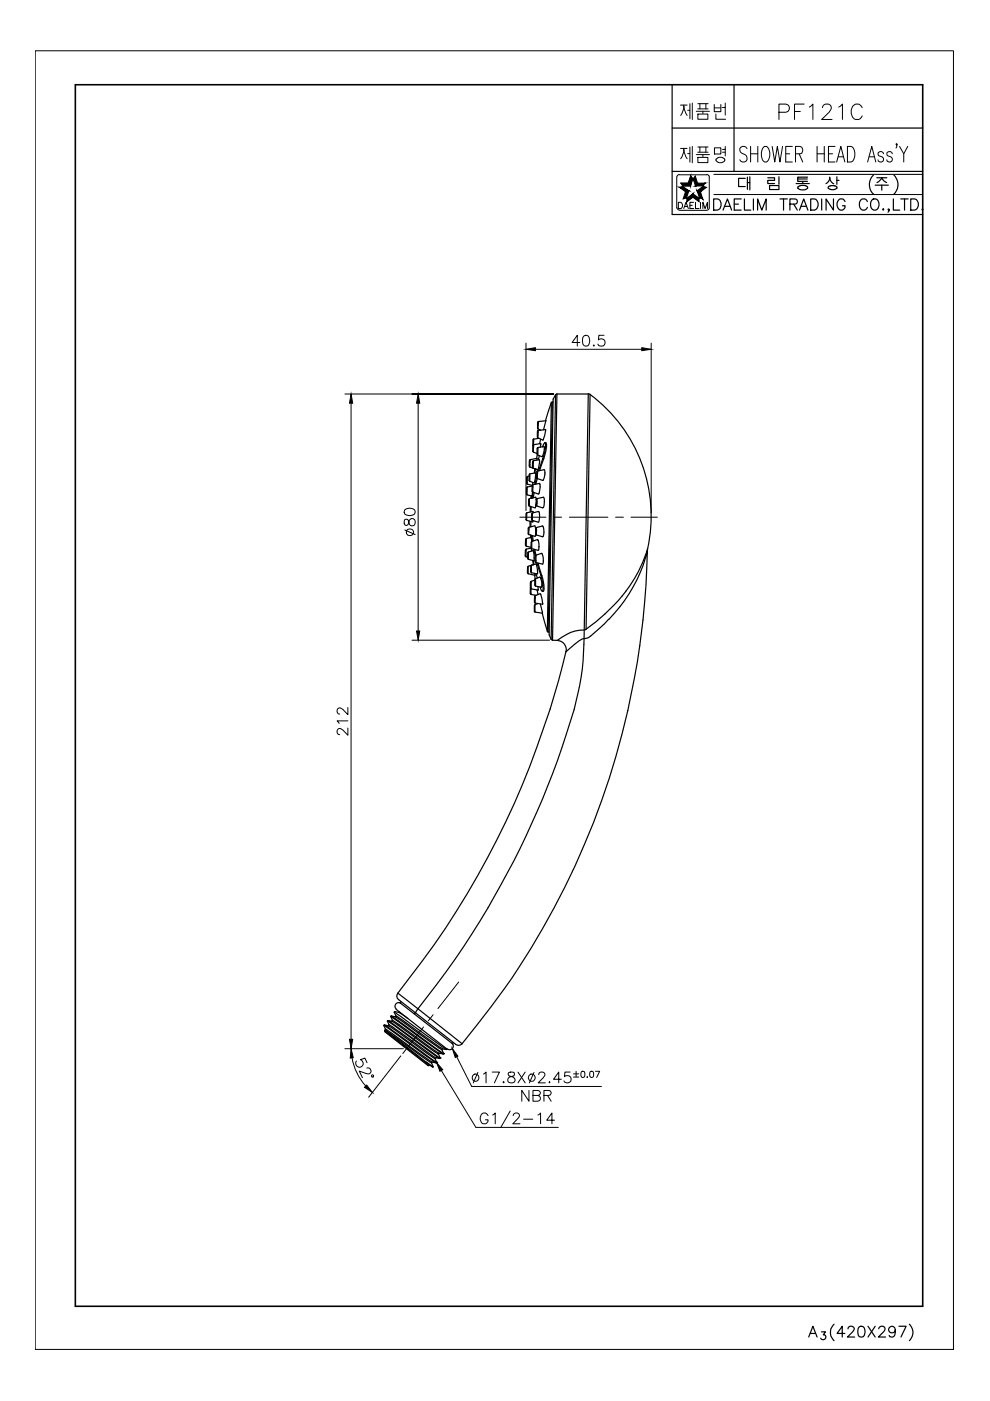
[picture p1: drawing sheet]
<svg xmlns="http://www.w3.org/2000/svg" width="210mm" height="297mm" viewBox="0 0 210 297" stroke-linecap="round" stroke-linejoin="round" font-family="sans-serif">
<defs><g id="words">
<text font-size="12.8" x="137.2" y="37.7">제품명</text>
<text font-size="10.1" x="137.2" y="26.5">제품번</text>
<text font-size="7.1" x="100.5" y="240.2">G1/2-14</text>
<text font-size="6.6" x="164" y="26.5">PF121C</text>
<g font-size="5.7">
<text x="88.9" y="114.7" transform="rotate(-90 88.9 114.7)">80</text>
<text x="74.8" y="157" transform="rotate(-90 74.8 157)">212</text>
</g>
<g font-size="5.3">
<text x="119.9" y="74.4">40.5</text>
<text x="98.8" y="230.7">17.8X 2.45</text>
<text x="109.4" y="234.6">NBR</text>
</g>
</g></defs>
<!-- layer: TXT -->
<path d="M16 18h179.6v259h-179.6z" fill="none" stroke="#000" stroke-width=".34"/>
<!-- layer: 0 -->
<g fill="none" stroke="#000" stroke-width=".21">
<path d="M7.5 10.8h194.7v275.3h-194.7zM143.5 37.5v6.6M150.4 37.5v6.6M151.4 37h44.2M143.5 44.1l.4 .4h.3M143.8 42.9h.5a.71 .71 0 0 1 .4 .7 .71 .71 0 0 1-.4 .6h-.5zM144.1 44.6h5.8M145 44.2l.5-1.3 .4 1.3M145.1 43.8h.7M146.3 43.5h.5M147.1 42.9h-.8v1.3h.8M147.5 42.9v1.3h.7"/>
<path d="M148.5 42.9v1.3M149 44.2v-1.3l.5 1.3 .5-1.3v1.3M150.4 44.1l-.3 .4h-.2M151.4 41.2h44.2M112.7 111.6h.1M123.3 227.2l.3-.1a.7 .7 0 0 1 .4 .7 .7 .7 0 0 1-.5 .6 .91 .91 0 0 1-.2-1.2zM124.4 228.4h.2zM125.2 227.2l.3-.1a.73 .73 0 0 1 .4 .7 .73 .73 0 0 1-.5 .6 .87 .87 0 0 1-.2-1.2zM126.3 227.1h.8l-.6 1.3"/>
</g>
<g fill="none" stroke="#000" stroke-width=".25">
<path d="M142.5 18v27.5h53.1M155.6 18v18.3M142.5 36.3h53.1M142.5 27.1h53.1M162.8 37.7h1.4v.5h-1.4v.7h1.4M163.2 39.3h2v.9h-2zM165.2 37.5v1.6M168.8 38.9h2.8M169.1 37.9h2.1M169.2 39.9l.4 .2M169.6 39.4l-.4 .2v.3M169.6 39.4l.9-.1 .7 .3"/>
<path d="M170.2 38.5v.4M171.2 39.6v.3M171.2 39.9l-.4 .2M171.2 37.6h-2.1v.9h2.1M175.1 38.9a1.37 1.37 0 0 0 .8-1.3l.3 .9 .6 .5M175.6 39.6v.3M175.7 39.9l.6 .3 .7-.1M176 39.4h1M176 39.4l-.3 .2M177 39.4l.4 .2M177.4 39.9l-.4 .2M177.4 39.6v.3"/>
<path d="M177.4 37.5v1.6M177.4 38.2h.5M185.2 37.1a2.73 2.73 0 0 0 0 4M185.6 39.3h2.8M185.9 37.7h2.1M187 39.3v1M188 38.7a1.67 1.67 0 0 1-1-1l-.5 .6-.6 .4M189.5 37.1a2.73 2.73 0 0 1 0 4M151.3 42.2a1.28 1.28 0 0 1 1.4 .5 1.28 1.28 0 0 1 0 1.5l-.6 .3h-.8zM153.3 44.5l.9-2.3 .9 2.3M153.6 43.7h1.2M155.7 43.3h.9"/>
<path d="M157.2 42.2h-1.5v2.3h1.5M157.8 42.2v2.3h1.4M159.7 42.2v2.3M160.6 44.5v-2.3l.9 2.3 .9-2.3v2.3M165.4 42.2h1.5M166.1 42.2v2.3M167.5 43.3l1.3-.1 .3-.3-.1-.5-.5-.2h-1v2.3M168.3 43.3l.8 1.2M169.5 44.5l.9-2.3 .9 2.3M169.6 40.2h1.2M169.9 43.7h1.1M171.9 42.2h.7a1.26 1.26 0 0 1 .9 1.2 1.26 1.26 0 0 1-.9 1.1h-.7z"/>
<path d="M174.2 42.2v2.3M176.7 42.2v2.3l-1.6-2.3v2.3M179.2 42.7a.87 .87 0 0 0-1-.5 .87 .87 0 0 0-.7 .9 1.04 1.04 0 0 0 .2 1.1 1.04 1.04 0 0 0 1.1 .2l.4-.4v-.4h-.6M183.9 42.7a.87 .87 0 0 0-1-.5 .87 .87 0 0 0-.7 .9 1.03 1.03 0 0 0 .2 1.1 1.03 1.03 0 0 0 1.2 .2l.3-.4M185 42.3a1.09 1.09 0 0 1 1.3 .3 1.09 1.09 0 0 1-.1 1.4 .85 .85 0 0 1-.9 .5 .85 .85 0 0 1-.7-.9 1.39 1.39 0 0 1 .4-1.3zM187.3 44.3l.1 .1-.1 .1zM188.5 44.4l-.1 .1-.1-.1 .1-.1 .1 .1-.2 .6M189.4 42.2v2.3h1.4M191 42.2h1.5M191.8 42.2v2.3M193.1 42.2h.8a1.26 1.26 0 0 1 .8 1.2 1.26 1.26 0 0 1-.8 1.1h-.8zM195.5 44.4l.1-.1 .1 .1-.1 .1z"/>
<path d="M112.2 98.8l.2 .2M112.4 97.5l1.4-.3v.4M112.4 97.5l-.1 1.5 1.2 .4M112.4 97.5h.1M112.4 97.4l-.1 .2-.1 1.2M112.9 97.9v1.2M112.9 99l.1 .2M113 93.3v2.3l.1 .2M113.1 97.7l1.3-.1-.1 1.2-.3 .8-1-.4zM113.1 97.7l-.1 .2M113.2 94.3l-.2 .1M113.2 93.1l-.2 .1"/>
<path d="M113.4 99.4l-.1 .9M113.5 99.4h.1M113.6 99.5l-.2 .8M113.9 96.3l.1 .1M113.9 96.4l-.1 .7M113.9 99.9l1.5-.3a2.63 2.63 0 0 1-.2 2.1l-.1 .2-1.2-.5zM113.9 91.5l.1 1.3M114 99.8l-.2 .2v1.2l-.4 1.5M114 89.5v1.3M114 90.8l.1 .1M114.1 94.9l-.2 .2-.1 1.2M114.1 94.9l1.3-.1-.1 1.2-.4 .8-.9-.4z"/>
<path d="M114.1 91.3l1.6-.2-.6 2.2-1-.4zM114.1 91.2l-.1 .2M114.1 89.4v1.5l.6 .3M114.1 89.4l1.7-.2-.6 1.9M114.1 89.4h.1M114.2 89.3l-.2 .2M114.3 92.9l-1.1 .2-.1 2.8 .7 .3M114.4 96.6l-.3 .9M114.7 94.1l-.1 .7M114.7 93.1l-.3 1M114.7 94l-1.6 .3M115 94.8l.6-.9v1.2l-.5 2.2"/>
<path d="M115.1 97.3l-.9 2.5M115.1 97.3h.2M115.3 97.3l-.9 2.5M115.5 93.8l.2 .1M115.7 89.2l1.2-3.9-.9 48.6M115.8 93.9l.1 .8-.6 2.6M117.1 85.2l-.2 .2M117.1 85.2l-.9 48.8M117.1 85.2h.2M117.8 83.7l-.9 51.9-.5-1 .9-50zM118.1 83.5l-.9 52.2M118.1 83.5h6.6l-.9 51.9"/>
<path d="M118.1 83.5l-.3 .2M124.8 83.5a31.8 31.8 0 0 1 12.5 32.8M125.1 83.7l-.8 49.7M111.4 116.6v1.3M111.4 117.8l.1 .2M111.4 114.4v1.2M111.4 115.6l.2 .1M111.5 108.9v1.2l.2 .2M111.5 118l.4 .1M111.6 116.4l-.1 1.6M111.6 116.4l-.2 .2M111.6 114.2l1-.3 .1 .9"/>
<path d="M111.6 114.2v1.6l1 .2M111.6 114.1l-.1 .2M111.6 101.2v1.2l.2 .2M111.7 108.7l-.1 .2M111.8 103.3l-.1 1.6 1.1 .3 .1-.9M111.8 102.6l1 .3 .2-.1-.1 1.5M111.8 103.3l-.2 .2v1.2l.2 .2M111.8 101v1.6M111.8 101l-.1 .2M111.9 117.2v1.2M111.9 118.4l.1 .2M112 112v1.1l.1 .2"/>
<path d="M112 117.1l1-.4 .1 .2 .1 2-1.2-.3zM112 117l-.1 .2M112.1 105.9v1.2M112.1 107.1l.1 .2M112.2 111.8l-.2 .2M112.2 100.9l-.4 .1M112.2 101.8l.1 .2M112.2 105.7l1.4-.3 .1 .6M112.2 105.8v1.5l1.3 .4 .2-1.1M112.3 105.7l-.2 .2M112.3 100.5l1.3-.2v.5l-.3 1.6-1-.4zM112.3 100.5l-.1 .2v1.2"/>
<path d="M112.4 110.5v1.2M112.5 107.4l-.1 1.1M112.5 113.4v.6v-.5M112.5 113.5v.5M112.6 110.6l-.1 1.1M112.6 107.4v1.1M112.6 116.2l-1 .2M112.6 116.1l.2 .2M112.7 105.1v.5zM112.7 116.3v.6M112.7 119.9l.9-.3 .3 .8 .1 1.2-1.3-.2zM112.7 119.9l-.2 .1v1.3"/>
<path d="M112.7 105.1h.1M112.7 105.1l-.1 .5M112.7 109v1.1l.1 .2M112.7 113.6l.2 1.1M112.7 113.5v.1M112.7 113.6h.2M112.8 114.8l-.2 1.3M112.8 103v1.2M112.8 103.1l-1 .2M112.8 104.1l.2 .2M112.9 108.8l1.3-.4a2.92 2.92 0 0 1-.1 2.3l-1.3-.4 .1-1.5M112.9 105.5l-.1 .1"/>
<path d="M112.9 108.8l-.2 .2M112.9 113.6l.1 1.1M112.9 113.6h.1M113 102.8l1.4-.3a2.68 2.68 0 0 1-.1 2.2h-.2l-1.2-.4M113 102.3l-.1 .5M113 118.8l.1 .9M113 108.7v-.3l-1.3 .3-.1 1.6 1.4 .4v-.3M113 118.8l.2 .9M113 104.4l-.1 1.1M113.1 119.7l-1.1 .4M113.2 116.4l.3 1.3v1.4M113.3 104.5l-.3 1.1-.1-.1"/>
<path d="M113.4 116.5l.2 1.2M113.5 119.1l.1 .2M113.6 113.2l-.2 .5-1.3-.4M113.6 112.5l-.2-1-1.3 .3v1.5M113.6 113.2l.1 .2M113.6 117.7l1.3-.3 .3 1.5M113.6 117.7v1.6M113.6 117.7l-.1 .2M113.7 105.9v1.2l.1 .1M113.7 111.9l1.3-.4a2.26 2.26 0 0 1 .1 2.3l-1.4-.4zM113.7 111.9l-.1 .1v1.3M113.8 101.2l.1 .2"/>
<path d="M113.8 105.7l1.4-.3a2.16 2.16 0 0 1 0 2.2l-.2 .1-1.2-.4zM113.8 119.4l.9 2.6M113.9 105.7l-.2 .2M113.9 101.4l-.3 1.2M114 114.4a3 3 0 0 1 .2 2.2l-1.5-.3v-1.5M114 114.4l-1.3 .4M114.1 119.4l.8 2.6M115.2 119l-.1 .6-1.5-.3M115.2 118.9v.1M137.3 116.3a31.3 31.3 0 0 1-11 15.6l-2 1.5M137.3 116.3v.4M112 120.1v1.5"/>
<path d="M112 120.1l-.1 .2-.1 1.1 .2 .2M112.5 123.5l-.1 2.3M112.5 125.8l.1 .2M112.5 124.6h.1M112.5 121.2l.2 .2M112.6 124.9v1.1l1.1 .2M112.6 123.3l-.1 .1M113.3 128.4v1.2M113.3 129.6l.2 .2M113.3 126.5v1.2M113.3 127.7l.2 .2M113.4 122l.1 .7"/>
<path d="M113.4 123l-.8 .3v1.5l-.1-.2M113.4 121.6v.4l-1.4-.4M113.4 122.9v1.1l.1 .2M113.5 128.2l-.2 .2M113.5 126.3l-.2 .2M113.5 126.3l1.1-.4a2.66 2.66 0 0 1 .4 1.9v.3l-1.5-.2M113.5 126.3v1.6M113.5 122.7l1-.3 .3 .8v1.3l-1.2-.2zM113.6 122.7l-.2 .1M113.7 121.6l.2 1M113.9 125.1l.2 1M114 128l-.6 .2v1.6l1.6 .2-.4-1.9"/>
<path d="M114.1 124.3v.8l-1.5-.2M114.5 124.4l.2 .7 .3 .3M114.7 122l.4 2.1 .1 .7-.2 .6M114.7 122h.2M114.9 122l.4 2.1v1l-.1 .3h-.2M115 130l1.1 3.9M116.1 133.9l.1 .1M116.2 134h.2M116.9 135.6l.3 .1M117.2 135.7l1 .1M118.2 135.8a1.94 1.94 0 0 1 1.8 2.4M120 138.2a183.2 183.2 0 0 1-35.7 72.4 .93 .93 0 0 0 .2 1.3l12.1 9.5a1 1 0 0 0 1.4-.1"/>
<path d="M123.8 135.4a3.8 3.8 0 0 0-2 1.2l-1.8 1.6M124.3 133.4l-.4 .2a8.6 8.6 0 0 0-5.7 2.2M129 131.3l-3.8 3.6-.6 .4-.8 .1M129.1 131.3a31.8 31.8 0 0 0 8.2-14.6 167.4 167.4 0 0 1-39.3 104.6l-9.4-7.4a183.5 183.5 0 0 0 33.1-63.4l1.2-5.2a49.6 49.6 0 0 0 .9-9.9M81.4 217.4l11.1 8M81.5 217.3l11.1 7.9M81.5 217.3l-.1 .1 .4 .8M81.5 217.3l.9 .2M81.6 218.5v.2M81.6 218.8l9.2 7.1M81.7 218.4l-.1 .2 9.4 7.3M81.8 218.2l9.8 7"/>
<path d="M81.8 218.2l-.2 .2 10.2 7.9v-.1M81.8 218.5l9.7 6.9M82.1 216.5l11.1 7.9M82.1 216.5l.4 .8M82.2 216.4l-.1 .1M82.4 217.5l9.8 6.9M82.4 217.5h.1M82.5 217.3l9.8 7M82.5 217.3l-.1 .2M82.9 215.5l.3 .8M82.9 215.5l11.1 8M82.9 215.5h.1"/>
<path d="M82.9 215.4l11.1 8M82.9 215.4l.9 .2M82.9 215.4v.1M83.1 216.5l9.8 7 .2-.2M83.1 216.5l-.9-.1 11.1 7.9M83.2 216.3l9.9 7M83.2 216.3l-.1 .2M83.6 214.6l.4 .8M83.6 214.6l11.1 7.9M83.6 214.6l.1-.1 .9 .1M83.8 215.6h.1M83.8 215.6l9.9 7"/>
<path d="M84 215.4l9.8 6.9M84 215.4l-.2 .2M84 214l10.8 8.4-.1 .1M84.4 210.6l4.2 3.3-.5 .9M84.6 214.6l1.9 1.4M84.6 214.6h.1M84.6 214.5v.1M85 212.7a.78 .78 0 0 0-1.1 .2 .78 .78 0 0 0 .2 1.1M85 212.4l-.2 .2 11.1 8.7 .2-.3M88 214.7l-.2 .2M90.4 225.2l1.4 1-.3-.8M91 225.9h-.2"/>
<path d="M91.1 225.7l-.1 .2M91.6 225.2l.9 .2M91.6 225.2l-.1 .2M92.2 224.4l.4 .8M92.3 224.3h.1M92.3 224.3l.9 .1M92.3 224.3l-.1 .1M92.6 225.2h.1M92.6 225.2l-.1 .2M93 223.5l.3 .8M93.1 223.3h.1M93.1 223.3l.9 .1"/>
<path d="M93.3 224.3h.1M93.3 224.3l-.1 .1M93.7 222.6l.3 .7v.1M94 223.4h.1M94.7 222.5l-.9-.1-.1 .2M95.8 221.2a.78 .78 0 0 1 .1 1.1 .78 .78 0 0 1-1.1 .1M171.5 283.5l.9-2.3 .8 2.3M171.8 282.7h1.1M174.2 282.4h.8l-.4 .6a.55 .55 0 0 1 .4 .9 .55 .55 0 0 1-1-.2M176.8 280.8a2.34 2.34 0 0 0 0 3.4M179.1 282.7h-1.6l1.1-1.5v2.3M179.8 281.7l.1-.3a.74 .74 0 0 1 1.2 .2l-.3 .8-1.1 1.1h1.5"/>
<path d="M182.2 281.3a.74 .74 0 0 1 1.1 .3 1.85 1.85 0 0 1-.2 1.8 .8 .8 0 0 1-1.1-.3 2.09 2.09 0 0 1 .2-1.8zM184 281.2l1.6 2.3M185.6 281.2l-1.6 2.3M186.3 281.7v-.1a.74 .74 0 0 1 1.3-.2 .78 .78 0 0 1-.3 1l-1.1 1.1h1.6M189.8 282a.72 .72 0 0 1-.9 .6 .72 .72 0 0 1-.4-1.1 .72 .72 0 0 1 1.2 0 1.98 1.98 0 0 1-.2 1.9 .68 .68 0 0 1-1-.3M190.6 281.2h1.5l-1.1 2.3M192.8 280.8a2.34 2.34 0 0 1 0 3.4"/>
</g>
<!-- layer: D -->
<g fill="none" stroke="#000" stroke-width=".21">
<path d="M159.1 32.6h1.6M160.7 31v3.3M161.9 31.2l.2-.2a.86 .86 0 0 1 1 .8 2.26 2.26 0 0 1-.6 2.5 .86 .86 0 0 1-.9-.8 2.44 2.44 0 0 1 .3-2.3zM163.7 31l.6 3.3 .5-3.3 .6 3.3 .5-3.3M166.6 32.6h.8M168 31h-1.4v3.3h1.4M168.7 32.6h.9a.83 .83 0 0 0 .6-.8 .83 .83 0 0 0-.6-.8h-.9v3.3M169.4 32.6l.8 1.7M173.2 32.6h1.6M173.2 31v3.3M174.8 31v3.3M175.7 32.6h.8"/>
<path d="M177.1 31h-1.4v3.3h1.4M177.4 34.3l.9-3.3 .8 3.3M177.7 33.2h1.1M179.7 31h.7a2.04 2.04 0 0 1 0 3.3h-.7zM184 34.3l.8-3.3 .9 3.3M184.3 33.2h1.1M187.3 32.6l-.1-.3a.62 .62 0 0 0-1 .3v.3a1.24 1.24 0 0 1 1.1 .8l-.1 .5a.62 .62 0 0 1-1-.3M189.2 32.6l-.1-.3a.62 .62 0 0 0-1.1 .3l.1 .3a1.24 1.24 0 0 1 1.1 .8l-.1 .5a.62 .62 0 0 1-1.1-.3M190.2 30.6l-.1 .1-.1-.1 .1-.1 .1 .1-.2 .8M190.7 31l.9 1.6v1.7M192.5 31l-.9 1.6M111.5 72.7v35.6"/>
<path d="M113.5 74.1h22.6M138.1 72.7v36.1M73.1 83.5h44.3h-30.1M74.4 85.5v134.9M88.7 85.5v48.3M87.3 135.7h29.2M73.1 222.3h12.4M74.6 224.3a11.7 11.7 0 0 0 3 6M75.6 225a.81 .81 0 0 0 .2 1.2 .81 .81 0 0 0 1.2-.4 .81 .81 0 0 0-.6-1.1l1-.4 .4 1M77.8 226.5l.7 .1 .2 .6a.69 .69 0 0 1-1.1 .4l-1.4-.5 .6 1.4M85 223.9l-6.8 8.7M93.6 227l7.3 12h17.5"/>
<path d="M96.8 224l3.2 6.3h27.5"/>
<circle cx="79" cy="228.1" r=".23"/>
</g>
<!-- layer: 0 -->
<g fill="#000" stroke="#000" stroke-width=".21">
<path d="M146.9 41.1v.7l-1.3 1zM145.6 42v.8l1.3-1.7z"/>
<path d="M146.9 41.8l1.3 .2v.8zM146.9 41.1v.7l1.3 .2z"/>
</g>
<!-- layer: D -->
<path d="M111.5 74.1l2-.4v.7zM136.1 73.7l2 .4-2 .3zM74.4 83.5l.4 2h-.7zM88.7 83.5l.3 2h-.7zM88.3 133.8h.7l-.3 1.9zM74.4 222.3l.5 2h-.6zM74.1 220.4h.7l-.4 1.9zM77.3 230.5l.4-.4 1.3 1.5zM92.6 225.3l1.3 1.5-.6 .3zM95.9 222.3l1.2 1.6-.6 .3z" fill="#000" stroke="#000" stroke-width=".21"/>
<!-- layer: CL -->
<path d="M110.2 109.7h5.6M117.4 109.7h1.7M120.7 109.7h8.2M130.5 109.7h1.7M133.8 109.7h5.6M89.8 217.7l-4.4 5.7M91.8 215.2l-1 1.2M97.3 208.2l-4.4 5.6" fill="none" stroke="#000" stroke-width=".21"/>
<use href="#words"/>
</svg>
